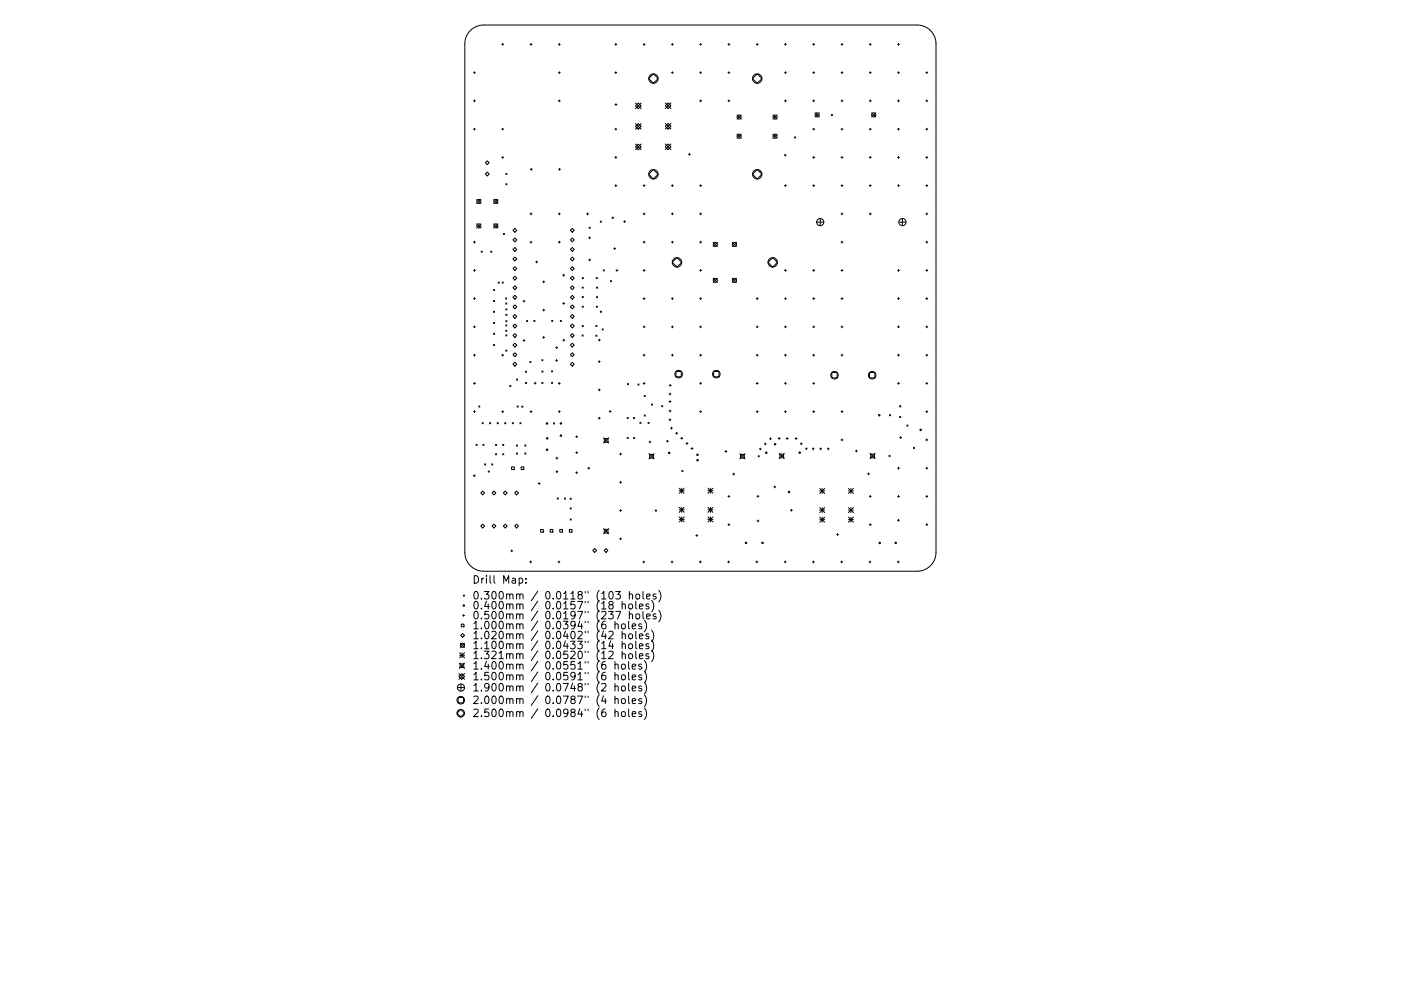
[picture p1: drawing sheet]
<svg xmlns="http://www.w3.org/2000/svg" width="297mm" height="210mm" viewBox="0 0 297 210" stroke-linecap="round" stroke-linejoin="round" font-family="sans-serif">
<defs><g id="words">
<g font-size="2.2">
<text x="100.1" y="123.8">Drill Map:</text>
<text x="100.1" y="127.2">0.300mm / 0.0118&quot; (103 holes)</text>
<text x="100.1" y="129.3">0.400mm / 0.0157&quot; (18 holes)</text>
<text x="100.1" y="131.4">0.500mm / 0.0197&quot; (237 holes)</text>
<text x="100.1" y="133.5">1.000mm / 0.0394&quot; (6 holes)</text>
<text x="100.1" y="135.6">1.020mm / 0.0402&quot; (42 holes)</text>
<text x="100.1" y="137.7">1.100mm / 0.0433&quot; (14 holes)</text>
<text x="100.1" y="139.8">1.321mm / 0.0520&quot; (12 holes)</text>
<text x="100.1" y="142">1.400mm / 0.0551&quot; (6 holes)</text>
<text x="100.1" y="144.3">1.500mm / 0.0591&quot; (6 holes)</text>
<text x="100.1" y="146.7">1.900mm / 0.0748&quot; (2 holes)</text>
<text x="100.1" y="149.4">2.000mm / 0.0787&quot; (4 holes)</text>
<text x="100.1" y="152.1">2.500mm / 0.0984&quot; (6 holes)</text>
</g>
</g></defs>
<g fill="none" stroke="#000" stroke-width=".21">
<path d="M99.7 6.5a4 4 0 0 1 2.8-1.2h92a4 4 0 0 1 4 4v107.9a4 4 0 0 1-4 4h-92a4 4 0 0 1-3.9-4v-107.9a4 4 0 0 1 1.1-2.8zM100.4 15.4h.4M100.6 15.2v.4M106.4 9.4h.4M106.6 9.2v.4M112.4 9.4h.4M112.6 9.2v.4M118.4 15.4h.4M118.4 9.4h.4M118.6 9.2v.4M118.6 15.2v.4M130.4 15.4h.4"/>
<path d="M130.4 9.4h.4M130.6 9.2v.4M130.6 15.2v.4M136.4 9.4h.4M136.6 9.2v.4M137.5 16.7l1-1 1 1-1 1zM142.4 15.4h.4M142.4 9.4h.4M142.6 9.2v.4M142.6 15.2v.4M148.3 15.4h.4M148.3 9.4h.4"/>
<path d="M148.5 9.2v.4M148.5 15.2v.4M154.3 15.4h.4M154.3 9.4h.4M154.5 9.2v.4M154.5 15.2v.4M159.5 16.7l1-1 1 1-1 1zM160.3 9.4h.4M160.5 9.2v.4M166.3 15.4h.4M166.3 9.4h.4M166.5 9.2v.4"/>
<path d="M166.5 15.2v.4M172.3 15.4h.4M172.3 9.4h.4M172.5 9.2v.4M172.5 15.2v.4M178.3 15.4h.4M178.3 9.4h.4M178.5 9.2v.4M178.5 15.2v.4M184.3 15.4h.4M184.3 9.4h.4M184.5 9.2v.4"/>
<path d="M184.5 15.2v.4M190.3 15.4h.4M190.3 9.4h.4M190.5 9.2v.4M190.5 15.2v.4M196.3 15.4h.4M196.5 15.2v.4M100.4 21.4h.4M100.4 27.4h.4M100.6 21.2v.4M100.6 27.2v.4M102.9 34.5l.4-.4 .4 .4-.4 .4z"/>
<path d="M102.9 36.9l.4-.4 .4 .4-.4 .4zM106.4 27.4h.4M106.4 33.4h.4M106.6 27.2v.4M106.6 33.2v.4M107.3 36.8l.2 .2M107.3 39l.2 .2M107.5 36.8l-.2 .2M107.5 39l-.2 .2M112.4 35.9h.4M112.6 35.7v.4M118.4 21.4h.4"/>
<path d="M118.4 35.9h.4M118.6 21.2v.4M118.6 35.7v.4M130.4 27.4h.4M130.4 33.4h.4M130.4 39.4h.4M130.4 22.2h.4M130.6 27.2v.4M130.6 33.2v.4M130.6 39.2v.4M130.6 22v.4M134.7 22.5l.6-.6 .6 .6-.6 .6z"/>
<path d="M134.7 26.8l.6-.6 .6 .6-.6 .6zM134.7 31.2l.6-.6 .6 .6-.6 .6zM134.7 21.9l1.2 1.2M134.7 26.2l1.2 1.2M134.7 30.6l1.2 1.2M135.9 30.6l-1.2 1.2M135.9 21.9l-1.2 1.2M135.9 26.2l-1.2 1.2M136.4 39.4h.4M136.6 39.2v.4M137.5 37l1-1 1 1-1 1zM141.1 31.1l.6-.6 .6 .6-.6 .6z"/>
<path d="M141.1 21.8l1.2 1.2M141.1 26.2l1.2 1.2M141.1 30.5l1.2 1.2M141.7 21.8l.6 .6-.6 .6-.6-.6zM141.7 26.2l.6 .6-.6 .6-.6-.6zM142.3 21.8l-1.2 1.2M142.3 26.2l-1.2 1.2M142.3 30.5l-1.2 1.2M142.4 39.4h.4M142.6 39.2v.4M146 32.7h.4M146.2 32.5v.4"/>
<path d="M148.3 21.4h.4M148.3 39.4h.4M148.5 21.2v.4M148.5 39.2v.4M154.3 21.4h.4M154.5 21.2v.4M156.3 24.4l.8 .9M156.3 28.5l.8 .8M157.1 24.4l-.8 .9M157.1 28.5l-.8 .8M159.5 37l1-1 1 1-1 1zM163.9 24.4l.9 .9"/>
<path d="M163.9 28.5l.9 .8M164.8 24.4l-.9 .9M164.8 28.5l-.9 .8M166.3 32.9h.4M166.3 21.4h.4M166.3 39.4h.4M166.5 32.7v.4M166.5 21.2v.4M166.5 39.2v.4M168.5 29l.2 .3M168.7 29l-.2 .3M172.3 21.4h.4"/>
<path d="M172.3 27.4h.4M172.3 33.4h.4M172.3 39.4h.4M172.5 21.2v.4M172.5 27.2v.4M172.5 33.2v.4M172.5 39.2v.4M172.8 23.9l.9 .9M173.7 23.9l-.9 .9M176.3 24.3l.2 .2M176.5 24.3l-.2 .2M178.3 21.4h.4"/>
<path d="M178.3 27.4h.4M178.3 33.4h.4M178.3 39.4h.4M178.5 21.2v.4M178.5 27.2v.4M178.5 33.2v.4M178.5 39.2v.4M184.3 21.4h.4M184.3 27.4h.4M184.3 33.4h.4M184.3 39.4h.4M184.5 21.2v.4"/>
<path d="M184.5 27.2v.4M184.5 33.2v.4M184.5 39.2v.4M184.8 23.9l.9 .9M185.7 23.9l-.9 .9M190.3 21.4h.4M190.3 27.4h.4M190.3 33.4h.4M190.3 39.4h.4M190.5 21.2v.4M190.5 27.2v.4M190.5 33.2v.4"/>
<path d="M190.5 39.2v.4M196.3 21.4h.4M196.3 27.4h.4M196.3 33.4h.4M196.3 39.4h.4M196.5 21.2v.4M196.5 27.2v.4M196.5 33.2v.4M196.5 39.2v.4M100.4 51.4h.4M100.4 57.4h.4M100.6 51.2v.4"/>
<path d="M100.6 57.2v.4M101.1 42.3l.9 .9M101.1 47.5l.9 .9M102 42.3l-.9 .9M102 47.5l-.9 .9M102 53.3l.2 .2M102.2 53.3l-.2 .2M104 53.3l.3 .2M104.3 53.3l-.3 .2M104.7 47.5l.9 .9M104.7 42.3l.9 .9M105.6 42.3l-.9 .9"/>
<path d="M105.6 47.5l-.9 .9M105.6 59.8l.3 .3M105.9 59.8l-.3 .3M106.5 59.8l.2 .3M106.7 59.8l-.2 .3M106.7 49.5l.3 .3M107 49.5l-.3 .3M108.8 48.9l.4-.4 .4 .4-.4 .4zM108.8 50.9l.4-.4 .4 .4-.4 .4zM108.8 52.9l.4-.4 .4 .4-.4 .4zM108.8 55l.4-.5 .4 .5-.4 .4zM108.8 57l.4-.4 .4 .4-.4 .4z"/>
<path d="M108.8 59l.4-.4 .4 .4-.4 .4zM112.4 51.4h.4M112.4 45.4h.4M112.6 45.2v.4M112.6 51.2v.4M113.6 55.6h.4M113.8 55.4v.4M115.1 59.8h.4M115.3 59.6v.4M118.4 51.4h.4M118.4 45.4h.4M118.6 45.2v.4"/>
<path d="M118.6 51.2v.4M119.3 58.4h.4M119.5 58.2v.4M121.3 48.5l.4 .4-.4 .4-.4-.4zM121.3 50.5l.4 .4-.4 .4-.4-.4zM121.3 52.5l.4 .4-.4 .4-.4-.4zM121.3 54.5l.4 .5-.4 .4-.4-.4zM121.3 56.6l.4 .4-.4 .4-.4-.4zM121.3 58.6l.4 .4-.4 .4-.4-.4zM123.5 58.9l.2 .2M123.7 58.9l-.2 .2M124.4 45.4h.4"/>
<path d="M124.6 45.2v.4M124.8 50.5h.4M124.8 55.1h.4M124.9 48.2l.2 .2M125 50.3v.4M125 54.9v.4M125.1 48.2l-.2 .2M126.4 58.9l.2 .2M126.6 58.9l-.2 .2M127.3 46.9l.2 .3M127.5 46.9l-.2 .3M127.9 57.2l.2 .3"/>
<path d="M128.1 57.2l-.2 .3M129.4 59.5l.3 .3M129.7 59.5l-.3 .3M129.7 46.2h.4M129.9 46v.4M130.1 52.7h.4M130.3 52.5v.4M130.6 57.4h.4M130.8 57.2v.4M132.2 47h.4M132.4 46.8v.4M136.4 51.4h.4"/>
<path d="M136.4 57.4h.4M136.4 45.4h.4M136.6 45.2v.4M136.6 51.2v.4M136.6 57.2v.4M142.4 51.4h.4M142.4 45.4h.4M142.5 55.7l1-1 1 1-1 1zM142.6 45.2v.4M142.6 51.2v.4M148.3 51.4h.4M148.3 57.4h.4"/>
<path d="M148.3 45.4h.4M148.5 45.2v.4M148.5 51.2v.4M148.5 57.2v.4M151.2 51.4l.9 .9M151.2 59l.9 .9M152.1 51.4l-.9 .9M152.1 59l-.9 .9M155.3 51.4l.9 .9M155.3 59l.9 .9M156.2 51.4l-.9 .9M156.2 59l-.9 .9"/>
<path d="M162.8 55.7l1-1 1 1-1 1zM166.3 57.4h.4M166.5 57.2v.4M172.3 57.4h.4M172.5 57.2v.4M173.1 47.1h1.6M173.9 46.4v1.5M178.3 51.4h.4M178.3 57.4h.4M178.3 45.4h.4M178.5 45.2v.4M178.5 51.2v.4"/>
<path d="M178.5 57.2v.4M184.3 45.4h.4M184.5 45.2v.4M190.3 57.4h.4M190.5 57.2v.4M190.6 47.1h1.5M191.3 46.4v1.5M196.3 51.4h.4M196.3 57.4h.4M196.3 45.4h.4M196.5 45.2v.4M196.5 51.2v.4"/>
<path d="M196.5 57.2v.4M100.4 63.4h.4M100.4 69.4h.4M100.4 75.4h.4M100.6 63.2v.4M100.6 69.2v.4M100.6 75.2v.4M104.6 73.1l.3 .2M104.6 66l.3 .3M104.6 68.4l.3 .2M104.6 61.4l.3 .3M104.6 63.7l.3 .3"/>
<path d="M104.6 70.7l.3 .2M104.9 73.1l-.3 .2M104.9 66l-.3 .3M104.9 68.4l-.3 .2M104.9 61.4l-.3 .3M104.9 63.7l-.3 .3M104.9 70.7l-.3 .2M106.4 75.4h.4M106.6 75.2v.4M107.2 63.2l.2 .3M107.2 70.1l.3 .2M107.2 64.3l.3 .2"/>
<path d="M107.2 68.9l.3 .3M107.2 71l.3 .3M107.2 74.3l.3 .2M107.2 65.5l.3 .3M107.2 66.7l.3 .2M107.2 68l.3 .3M107.4 63.2l-.2 .3M107.5 70.1l-.3 .2M107.5 64.3l-.3 .2M107.5 68.9l-.3 .3M107.5 71l-.3 .3M107.5 74.3l-.3 .2"/>
<path d="M107.5 65.5l-.3 .3M107.5 66.7l-.3 .2M107.5 68l-.3 .3M108.8 61l.4-.4 .4 .4-.4 .4zM108.8 63.1l.4-.4 .4 .4-.4 .4zM108.8 67.1l.4-.4 .4 .4-.4 .4zM108.8 69.2l.4-.4 .4 .4-.4 .4zM108.8 71.2l.4-.4 .4 .4-.4 .4zM108.8 75.3l.4-.5 .4 .5-.4 .4zM108.8 77.3l.4-.4 .4 .4-.4 .4zM109.2 64.7l.4 .4-.4 .4-.4-.4zM109.2 72.8l.4 .4-.4 .4-.4-.4z"/>
<path d="M110.9 63.9h.4M110.9 72.2h.4M111.1 63.7v.4M111.1 72v.4M111.4 78.7l.3 .3M111.6 68l.3 .2M111.7 78.7l-.3 .3M111.9 68l-.3 .2M112.3 76.7l.3 .2M112.6 76.7l-.3 .2M113.2 68l.2 .2M113.4 68l-.2 .2"/>
<path d="M114.9 76.3l.2 .2M114.9 78.7l.2 .3M115.1 71.6h.4M115.1 65.8h.4M115.1 76.3l-.2 .2M115.1 78.7l-.2 .3M115.3 71.4v.4M115.3 65.6v.4M116.9 78.7l.3 .2M117 68l.2 .2M117.2 78.7l-.3 .2M117.2 68l-.2 .2"/>
<path d="M117.8 76.5h.4M117.8 73.8h.4M118 76.3v.4M118 73.6v.4M118.8 68l.2 .2M119 68l-.2 .2M119.3 64.4h.4M119.3 72.2h.4M119.5 64.2v.4M119.5 72v.4M120.9 75.3l.4-.5 .4 .5-.4 .4zM121.3 60.6l.4 .4-.4 .4-.4-.4z"/>
<path d="M121.3 62.7l.4 .4-.4 .4-.4-.4zM121.3 64.7l.4 .4-.4 .4-.4-.4zM121.3 66.7l.4 .4-.4 .4-.4-.4zM121.3 68.8l.4 .4-.4 .4-.4-.4zM121.3 70.8l.4 .4-.4 .4-.4-.4zM121.3 72.8l.4 .4-.4 .4-.4-.4zM121.3 76.9l.4 .4-.4 .4-.4-.4zM123.4 71.1l.2 .2M123.4 60.9l.3 .2M123.4 65l.3 .2M123.4 69l.3 .3M123.4 62.9l.3 .3"/>
<path d="M123.6 71.1l-.2 .2M123.7 60.9l-.3 .2M123.7 65l-.3 .2M123.7 69l-.3 .3M123.7 62.9l-.3 .3M126.3 71.1l.3 .2M126.3 69l.3 .3M126.4 65l.3 .2M126.5 62.9l.2 .3M126.5 60.9l.2 .2M126.6 71.1l-.3 .2M126.6 69l-.3 .3"/>
<path d="M126.7 65l-.3 .2M126.7 62.9l-.2 .3M126.7 60.9l-.2 .2M126.8 76.7h.4M126.9 72.2h.4M127 76.5v.4M127.1 72v.4M127.3 66l.2 .3M127.5 66l-.2 .3M127.7 69.8l.2 .2M127.9 69.8l-.2 .2M136.4 63.4h.4"/>
<path d="M136.4 69.4h.4M136.4 75.4h.4M136.6 63.2v.4M136.6 69.2v.4M136.6 75.2v.4M142.4 63.4h.4M142.4 69.4h.4M142.4 75.4h.4M142.6 63.2v.4M142.6 69.2v.4M142.6 75.2v.4M143.3 78.8h1.2v1.1h-1.2z"/>
<path d="M148.3 63.4h.4M148.3 69.4h.4M148.3 75.4h.4M148.5 63.2v.4M148.5 69.2v.4M148.5 75.2v.4M151.3 78.8h1.1v1.1h-1.1zM160.3 63.4h.4M160.3 69.4h.4M160.3 75.4h.4M160.5 63.2v.4M160.5 69.2v.4"/>
<path d="M160.5 75.2v.4M166.3 63.4h.4M166.3 69.4h.4M166.3 75.4h.4M166.5 63.2v.4M166.5 69.2v.4M166.5 75.2v.4M172.3 63.4h.4M172.3 69.4h.4M172.3 75.4h.4M172.5 63.2v.4M172.5 69.2v.4"/>
<path d="M172.5 75.2v.4M176.4 79h1.1v1.2h-1.1zM178.3 63.4h.4M178.3 69.4h.4M178.3 75.4h.4M178.5 63.2v.4M178.5 69.2v.4M178.5 75.2v.4M184.4 79h1.1v1.2h-1.1zM190.3 63.4h.4M190.3 69.4h.4M190.3 75.4h.4"/>
<path d="M190.5 63.2v.4M190.5 69.2v.4M190.5 75.2v.4M196.3 63.4h.4M196.3 69.4h.4M196.3 75.4h.4M196.5 63.2v.4M196.5 69.2v.4M196.5 75.2v.4M100.4 81.3h.4M100.4 87.3h.4M100.6 81.1v.4"/>
<path d="M100.6 87.1v.4M100.9 94.3l.3 .2M101.2 94.3l-.3 .2M101.5 86.1l.2 .3M101.7 86.1l-.2 .3M102.2 89.7l.3 .2M102.4 94.3l.2 .2M102.5 89.7l-.3 .2M102.6 94.3l-.2 .2M102.7 98.4l.3 .3M103 98.4l-.3 .3M103.5 99.9l.2 .3"/>
<path d="M103.7 99.9l-.2 .3M103.8 89.7l.2 .2M104 89.7l-.2 .2M104.3 98.4l.2 .3M104.5 98.4l-.2 .3M105.1 94.3l.2 .2M105.1 96.3l.2 .2M105.3 94.3l-.2 .2M105.3 96.3l-.2 .2M105.4 89.7l.2 .2M105.6 89.7l-.2 .2M106.4 87.3h.4"/>
<path d="M106.6 94.3l.2 .2M106.6 96.3l.2 .2M106.6 87.1v.4M106.8 94.3l-.2 .2M106.8 96.3l-.2 .2M107 89.7l.3 .2M107.3 89.7l-.3 .2M108.1 81.8l.2 .2M108.3 81.8l-.2 .2M108.5 99.1h.5v.5h-.5zM108.6 89.7l.3 .2M108.9 89.7l-.3 .2"/>
<path d="M109.5 94.4l.2 .3M109.5 96.1l.2 .3M109.5 80.4l.2 .2M109.6 86.1l.3 .3M109.7 94.4l-.2 .3M109.7 96.1l-.2 .3M109.7 80.4l-.2 .2M109.9 86.1l-.3 .3M110.2 89.7l.3 .2M110.5 89.7l-.3 .2M110.5 99.1h.6v.5h-.6zM110.6 86.2l.3 .2"/>
<path d="M110.9 86.2l-.3 .2M111.3 94.4l.2 .2M111.3 96.1l.2 .2M111.4 81.1l.2 .3M111.5 94.4l-.2 .2M111.5 96.1l-.2 .2M111.6 81.1l-.2 .3M112.4 87.3h.4M112.6 87.1v.4M113.3 81.3h.4M113.5 81.1v.4M114.9 81.1l.2 .3"/>
<path d="M115.1 81.1l-.2 .3M116.9 81.1l.3 .2M117.2 81.1l-.3 .2M117.3 89.7l.3 .3M117.6 89.7l-.3 .3M117.9 97.2h.4M118.1 97v.4M118.1 99.9v.4M118.4 81.3h.4M118.4 87.3h.4M118.6 81.1v.4M118.6 87.1v.4"/>
<path d="M122.1 92.7h.4M122.1 96h.4M122.3 92.5v.4M122.3 95.8v.4M124.6 99.3h.4M124.8 99.1v.4M126.8 82.7h.4M126.8 88.7h.4M127 82.5v.4M127 88.5v.4M128 92.9l1.1 1.1M128.1 93h.8v.8h-.8z"/>
<path d="M129.1 92.9l-1.1 1.1M129.2 87.3h.4M129.4 87.1v.4M131.4 96.3h.4M131.6 96.1v.4M133 88.6l.2 .2M133 92.8l.2 .2M133 81.4l.3 .2M133.2 88.6l-.2 .2M133.2 92.8l-.2 .2M133.3 81.4l-.3 .2M134.3 88.6l.3 .2"/>
<path d="M134.3 92.8l.3 .2M134.6 88.6l-.3 .2M134.6 92.8l-.3 .2M135.2 81.5l.3 .2M135.5 81.5l-.3 .2M135.7 89.6l.2 .2M135.9 89.6l-.2 .2M136.4 81.3h.4M136.6 81.1v.4M136.6 83.9l.2 .2M136.6 88l.2 .3M136.8 83.9l-.2 .2"/>
<path d="M136.8 88l-.2 .3M137.4 89.6l.2 .2M137.6 96.2l1.1 1.2M137.6 93.8h.4M137.6 89.6l-.2 .2M137.8 96.4h.7v.8h-.7zM137.8 93.6v.4M138.1 85.7l.2 .3M138.3 85.7l-.2 .3M138.7 96.2l-1.1 1.2M140.3 86.1l.2 .2M140.5 86.1l-.2 .2"/>
<path d="M141.3 93.6h.4M141.5 93.4v.4M141.8 89.1h.4M141.9 87.2h.4M141.9 83.6h.4M141.9 85.2h.4M141.9 81.8h.4M142 88.9v.4M142.1 87v.4M142.1 83.4v.4M142.1 85v.4M142.1 81.6v.4"/>
<path d="M142.2 90.8h.4M142.4 90.6v.4M143.3 91.9h.4M143.5 91.7v.4M144.3 93h.4M144.5 92.8v.4M144.6 99.8l.2 .3M144.8 99.8l-.2 .3M145.5 94.1h.4M145.7 93.9v.4M146.5 95.2h.4M146.7 95v.4"/>
<path d="M148.3 81.3h.4M148.3 87.3h.4M148.5 81.1v.4M148.5 87.1v.4M153.7 95.8h.4M153.9 95.6v.4M156.8 96.2l1.2 1.2M157 96.4h.8v.8h-.8zM158 96.2l-1.2 1.2M160.3 81.3h.4M160.3 87.3h.4M160.5 81.1v.4"/>
<path d="M160.5 87.1v.4M160.7 96.7l.3 .2M161 96.7l-.3 .2M161 95.3h.4M161.2 95.1v.4M162.1 94.2h.4M162.3 94v.4M163.2 93.1h.4M163.4 92.9v.4M165 93h.4M165.2 96.2l1.1 1.1M165.2 92.8v.4"/>
<path d="M165.3 96.3h.8v.8h-.8zM166.3 96.2l-1.1 1.1M166.3 81.3h.4M166.3 87.3h.4M166.5 81.1v.4M166.5 87.1v.4M166.7 93h.4M166.9 92.8v.4M168.6 93h.4M168.8 92.8v.4M169.7 94.1h.4M169.9 93.9v.4"/>
<path d="M170.8 95.2h.4M171 95v.4M172.2 95.2h.4M172.3 81.3h.4M172.3 87.3h.4M172.4 95v.4M172.5 81.1v.4M172.5 87.1v.4M173.8 95.2h.4M174 95v.4M175.4 95.2h.4M175.6 95v.4"/>
<path d="M178.3 87.3h.4M178.3 93.3h.4M178.5 87.1v.4M178.5 93.1v.4M181.4 95.7h.4M181.6 95.5v.4M184.4 96.2l1.2 1.1M184.6 96.3h.8v.8h-.8zM185.6 96.2l-1.2 1.1M188.5 96.6l.2 .3M188.6 88l.2 .2M188.7 96.6l-.2 .3"/>
<path d="M188.8 88l-.2 .2M190.3 81.3h.4M190.3 99.3h.4M190.5 81.1v.4M190.5 99.1v.4M190.7 86.2h.4M190.7 88.4l.3 .2M190.8 92.8h.4M190.9 86v.4M191 92.6v.4M191 88.4l-.3 .2M192.3 90.2l.2 .2"/>
<path d="M192.5 90.2l-.2 .2M193.7 94.9l.2 .3M193.9 94.9l-.2 .3M196.3 81.3h.4M196.3 87.3h.4M196.3 99.3h.4M196.3 93.3h.4M196.5 81.1v.4M196.5 87.1v.4M196.5 93.1v.4M196.5 99.1v.4M100.3 100.9h.4"/>
<path d="M100.5 100.7v.4M101.9 111.6l.4-.4 .4 .4-.4 .4zM102.3 104.2l.4 .4-.4 .4-.4-.4zM104.3 111.6l.4-.4 .4 .4-.4 .4zM104.3 104.6l.4-.4 .4 .4-.4 .4zM106.7 104.6l.4-.4 .4 .4-.4 .4zM107.1 111.2l.4 .4-.4 .4-.4-.4zM108.3 116.9h.4M108.5 116.7v.4M109.1 111.6l.4-.4 .4 .4-.4 .4zM109.5 104.2l.4 .4-.4 .4-.4-.4zM112.3 119.2h.4"/>
<path d="M112.5 119v.4M114.1 102.6h.4M114.3 102.4v.4M114.6 112.3h.6v.6h-.6zM116.7 112.3h.5v.6h-.5zM117.9 100.1h.4M118.2 105.7l.2 .2M118.3 119.2h.4M118.4 105.7l-.2 .2M118.5 119v.4M118.7 112.3h.5v.6h-.5zM119.6 105.7l.3 .2"/>
<path d="M119.9 105.7l-.3 .2M120.7 112.3h.6v.6h-.6zM120.9 105.7l.2 .2M120.9 107.8l.2 .2M120.9 110.1l.2 .2M121.1 105.7l-.2 .2M121.1 107.8l-.2 .2M121.1 110.1l-.2 .2M122.1 100.3h.4M122.3 100.1v.4M126.1 116.4l.4 .4-.4 .4-.4-.4zM128 112.1l1.1 1.2"/>
<path d="M128.1 112.3h.8v.8h-.8zM128.5 116.4l.4 .4-.4 .4-.4-.4zM129.1 112.1l-1.1 1.2M131.4 102.3h.4M131.4 108.3h.4M131.4 114.3h.4M131.6 102.1v.4M131.6 108.1v.4M131.6 114.1v.4M136.3 119.2h.4M136.5 119v.4M138.9 108.3h.4"/>
<path d="M139.1 108.1v.4M142.3 119.2h.4M142.5 119v.4M144 107.6l1.1 1.1M144 103.6l1.1 1M144 104.1h1.1M144 108.2h1.1M144 109.7l1.1 1M144 110.2h1.1M144.5 103.6v1M144.5 107.6v1.1M144.5 109.7v1"/>
<path d="M145.1 103.6l-1.1 1M145.1 107.6l-1.1 1.1M145.1 109.7l-1.1 1M147.5 113.6h.4M147.7 113.4v.4M148.3 119.2h.4M148.5 119v.4M150.1 104.1h1.1M150.1 108.2h1.1M150.1 110.2h1.1M150.1 103.6l1.1 1M150.1 107.6l1.1 1.1"/>
<path d="M150.1 109.7l1.1 1M150.6 103.6v1M150.6 107.6v1.1M150.6 109.7v1M151.2 103.6l-1.1 1M151.2 107.6l-1.1 1.1M151.2 109.7l-1.1 1M154.3 119.2h.4M154.3 105.3h.4M154.3 111.3h.4M154.5 119v.4M154.5 105.1v.4"/>
<path d="M154.5 111.1v.4M155.4 100.6h.4M155.6 100.4v.4M160.3 119.2h.4M160.5 119v.4M160.5 105.3h.4M160.5 110.5h.4M160.7 105.1v.4M160.7 110.3v.4M164.1 103.3h.4M164.3 103.1v.4M166.3 119.2h.4"/>
<path d="M166.5 119v.4M167.6 108.3h.4M167.8 108.1v.4M172.3 119.2h.4M172.5 119v.4M173.8 108.2h1.1M173.8 103.6l1.1 1.1M173.8 104.2h1.1M173.8 107.7l1.1 1M173.8 109.7l1.1 1.1M173.8 110.3h1.1M174.3 103.6v1.1"/>
<path d="M174.3 107.7v1M174.3 109.7v1.1M174.9 103.6l-1.1 1.1M174.9 107.7l-1.1 1M174.9 109.7l-1.1 1.1M177.4 113.4h.4M177.6 113.2v.4M178.3 119.2h.4M178.5 119v.4M179.9 108.2h1M179.9 109.7l1 1.1M179.9 104.2h1"/>
<path d="M179.9 110.3h1M179.9 103.6l1 1.1M179.9 107.7l1 1M180.4 103.6v1.1M180.4 107.7v1M180.4 109.7v1.1M180.9 103.6l-1 1.1M180.9 107.7l-1 1M180.9 109.7l-1 1.1M184 100.5h.4M184.2 100.3v.4M184.2 119.2h.4"/>
<path d="M184.3 105.3h.4M184.3 111.3h.4M184.4 119v.4M184.5 105.1v.4M184.5 111.1v.4M190.2 119.2h.4M190.3 110.4h.4M190.3 105.3h.4M190.4 119v.4M190.5 110.2v.4M190.5 105.1v.4M196.3 105.3h.4"/>
<path d="M196.3 111.3h.4M196.5 105.1v.4M196.5 111.1v.4M97.4 138.5l1.1 1.1M97.4 139h1.1M97.6 136.5l.9 .9M97.7 134.8l.4-.4 .4 .4-.4 .4zM97.8 132.4h.6v.6h-.6zM98 138.5v1.1M98.1 130.6h.4M98.3 126.2l.2 .3M98.3 130.4v.4"/>
<path d="M98.5 136.5l-.9 .9M98.5 126.2l-.2 .3M98.5 138.5l-1.1 1.1M110.1 122.7h.4l.3 .3-.1 .7h-.6M111.5 123.6v.1M111.5 122.7v.2M129.1 134.1l.6-.2 .3 .5-1 1.1h1M129.1 138.3l.6-.1 .3 .4-1 1.1h1M129.4 128.3l-.3-.3 .1-.2 .2-.2 .5 .1 .1 .2-.1 .2-.7 .3-.1 .2 .1 .4 .2 .2h.3l.3-.3-.1-.5-.2-.1M129.5 136l-.4 1.1h1M130.4 132.5l.2-.1h.4l.1 1M130.4 131.8v1.6"/>
<path d="M130.5 125.5h1l-.5 .6 .5 .2v.6l-.3 .2-.7-.2M130.5 129.7h1.1l-.7 1.6M131.8 132.5l.3-.1 .4 .1 .1 .6-.2 .2-.3 .1-.3-.1zM131.9 128.3l.2-.2 .4 .1 .1 1M131.9 134.6l.2-.1h.4l.1 1M131.9 136.7l.2-.1 .4 .1 .1 .9M131.9 138.8l.2-.1 .4 .1 .1 .9M131.9 127.6v1.6M131.9 133.9v1.6M131.9 136v1.6M131.9 138.2v1.5M133.3 131.8v1.4l.2 .2"/>
<path d="M133.4 126.2l.3-.2 .3 .1 .1 1M133.4 128.2l.4-.1 .3 .3v.5l-.3 .3-.4-.1-.1-.2zM133.4 130.4l.3-.2 .3 .1 .1 1M133.4 134.5h.4l.3 .3v.4l-.3 .3h-.4l-.1-.3zM133.4 136.7l.4-.1 .3 .3v.4l-.3 .3h-.4l-.1-.3zM133.4 138.8l.4-.1 .3 .3v.4l-.3 .3h-.4l-.1-.3zM133.4 125.5v1.6M133.4 129.7v1.6M134 132.9l.8-.2-.1-.3h-.4l-.3 .2 .1 .7h.6M134.8 127.6v1.4l.2 .2M134.8 133.9v1.4l.2 .2M134.8 136v1.4l.2 .2"/>
<path d="M134.8 138.2v1.3l.2 .2M134.9 126.2l.2-.2 .5 .2v.6l-.1 .2-.4 .1-.2-.2zM135 130.3l.3-.1 .3 .3v.5l-.3 .3-.3-.1-.2-.2zM135.6 128.7l.7-.2-.1-.3-.4-.1-.2 .3v.7h.6M135.6 135l.7-.2-.1-.3h-.4l-.2 .2v.8h.6M135.6 137.1l.7-.1-.1-.3-.4-.1-.2 .2v.8h.6M135.6 139.2l.7-.1-.1-.3-.4-.1-.2 .2v.8h.6M136 132.4h-.4l-.2 .2 .1 .2 .5 .2v.3h-.6M136.3 125.5v1.4l.3 .2M136.3 129.7v1.4l.3 .2M136.6 131.6a1.83 1.83 0 0 1 0 2.4M137.1 126.6l.7-.2v-.3l-.5-.1-.2 .3 .1 .7h.6"/>
<path d="M137.1 130.8l.7-.2v-.3l-.5-.1-.2 .3 .1 .7h.6M137.5 128.2l-.3-.1-.3 .3 .1 .2 .5 .1v.4h-.6M137.5 134.5h-.3l-.3 .2 .1 .2 .5 .2v.4h-.6M137.5 136.7l-.3-.1-.3 .2 .1 .2 .5 .2v.4h-.6M137.5 138.8l-.3-.1-.3 .2 .1 .2 .5 .2v.4h-.6M138.2 127.4a1.83 1.83 0 0 1 0 2.4M138.2 133.7a1.83 1.83 0 0 1 0 2.4M138.2 135.8a1.83 1.83 0 0 1 0 2.4M138.2 137.9a1.83 1.83 0 0 1 0 2.5M139.1 126.1l-.4-.1-.2 .3v.2l.6 .1v.4h-.6M139.1 130.3l-.4-.1-.2 .3v.2l.6 .2v.3h-.6M139.7 125.3a1.83 1.83 0 0 1 0 2.4"/>
<path d="M139.7 129.5a1.83 1.83 0 0 1 0 2.4M97 145.9h1.5M97.1 148h1.2v1.1h-1.2zM97.3 143.5l.6-.6 .6 .6-.6 .6zM97.3 142.9l1.2 1.2M97.4 140.7l1.1 1.1M97.5 140.8h.8v.8h-.8zM97.7 150.5l.8 .8-.8 .8-.8-.8zM97.7 145.1v1.5M98.5 140.7l-1.1 1.1M98.5 142.9l-1.2 1.2M130.4 141.1l.2-.2 .4 .1 .1 1"/>
<path d="M130.4 143.3l.2-.1 .4 .1 .1 .9M130.4 145.7l.2-.2 .4 .1 .1 1M130.4 148.4l.2-.2 .4 .1 .1 1M130.4 151.1l.2-.1h.4l.1 1M130.4 140.4v1.6M130.4 142.6v1.6M130.4 145v1.6M130.4 147.7v1.6M130.4 150.4v1.6M131.8 141.1l.3-.2 .4 .2 .1 .6-.2 .2-.3 .1-.3-.2zM131.8 143.3l.3-.1 .4 .1 .1 .6-.2 .3h-.3l-.3-.1zM131.8 145.7l.3-.2 .4 .2 .1 .6-.2 .2-.3 .1-.3-.1z"/>
<path d="M131.8 148.4l.3-.2 .4 .2 .1 .6-.2 .2-.3 .1-.3-.2zM131.8 151.1l.3-.1 .4 .1 .1 .6-.2 .3h-.3l-.3-.1zM133.3 140.4v1.3l.2 .3M133.3 142.6v1.4l.2 .2M133.3 145v1.4l.2 .2M133.3 147.7v1.4l.2 .2M133.3 150.4v1.4l.2 .2M134 141.4l.8-.1-.1-.3-.4-.1-.3 .2 .1 .8h.6M134 143.7l.8-.1-.1-.3-.4-.1-.3 .2 .1 .8h.6M134 146.1l.8-.2-.1-.3-.4-.1-.3 .3 .1 .7h.6M134 148.7l.8-.1-.1-.3-.4-.1-.3 .2 .1 .8h.6M134 151.5l.8-.1-.1-.4h-.4l-.3 .2 .1 .8h.6"/>
<path d="M136 141l-.4-.1-.2 .2 .1 .3 .5 .1v.4h-.6M136 143.3l-.4-.1-.2 .2 .1 .2 .5 .2v.4h-.6M136 145.6l-.4-.1-.2 .3 .1 .2 .5 .1v.4h-.6M136 148.3l-.4-.1-.2 .2 .1 .3 .5 .1v.4h-.6M136 151h-.4l-.2 .2 .1 .2 .5 .2v.4h-.6M136.6 140.1a1.83 1.83 0 0 1 0 2.5M136.6 142.4a1.83 1.83 0 0 1 0 2.5M136.6 144.8a1.83 1.83 0 0 1 0 2.4M136.6 147.5a1.83 1.83 0 0 1 0 2.4M136.6 150.2a1.83 1.83 0 0 1 0 2.4"/>
<circle cx="138.5" cy="16.7" r="1"/>
<circle cx="160.5" cy="16.7" r="1"/>
<circle cx="138.5" cy="37" r="1"/>
<circle cx="156.7" cy="24.8" r=".44"/>
<circle cx="156.7" cy="28.9" r=".44"/>
<circle cx="160.5" cy="37" r="1"/>
<circle cx="164.3" cy="24.8" r=".44"/>
<circle cx="164.3" cy="28.9" r=".44"/>
<circle cx="173.3" cy="24.4" r=".44"/>
<circle cx="185.2" cy="24.4" r=".44"/>
<circle cx="101.5" cy="47.9" r=".44"/>
<circle cx="101.5" cy="42.7" r=".44"/>
<circle cx="105.1" cy="47.9" r=".44"/>
<circle cx="105.1" cy="42.7" r=".44"/>
<circle cx="143.5" cy="55.7" r="1"/>
<circle cx="151.7" cy="59.5" r=".44"/>
<circle cx="151.7" cy="51.9" r=".44"/>
<circle cx="155.7" cy="59.5" r=".44"/>
<circle cx="155.7" cy="51.9" r=".44"/>
<circle cx="163.8" cy="55.7" r="1"/>
<circle cx="173.9" cy="47.1" r=".76"/>
<circle cx="191.3" cy="47.1" r=".76"/>
<circle cx="143.9" cy="79.4" r=".8"/>
<circle cx="151.9" cy="79.4" r=".8"/>
<circle cx="176.9" cy="79.6" r=".8"/>
<circle cx="184.9" cy="79.6" r=".8"/>
<circle cx="116" cy="89.8" r=".16"/>
<circle cx="116" cy="95.4" r=".16"/>
<circle cx="116" cy="93" r=".16"/>
<circle cx="118.9" cy="92.4" r=".16"/>
<circle cx="118.9" cy="89.8" r=".16"/>
<circle cx="141.9" cy="96.1" r=".16"/>
<circle cx="147.9" cy="96.5" r=".16"/>
<circle cx="147.9" cy="97.6" r=".16"/>
<circle cx="162.5" cy="96.1" r=".16"/>
<circle cx="164.3" cy="94.3" r=".16"/>
<circle cx="169.5" cy="96" r=".16"/>
<circle cx="186.4" cy="88.1" r=".16"/>
<circle cx="195.2" cy="91.2" r=".16"/>
<circle cx="158.2" cy="115.2" r=".16"/>
<circle cx="161.7" cy="115.2" r=".16"/>
<circle cx="167.3" cy="104.4" r=".16"/>
<circle cx="186.5" cy="115.2" r=".16"/>
<circle cx="189.9" cy="115.2" r=".16"/>
<circle cx="98.1" cy="136.9" r=".44"/>
<circle cx="98.3" cy="128.5" r=".16"/>
<circle cx="97.7" cy="151.3" r=".8"/>
<circle cx="97.7" cy="148.6" r=".8"/>
<circle cx="97.7" cy="145.9" r=".76"/>
</g>
<use href="#words"/>
</svg>
